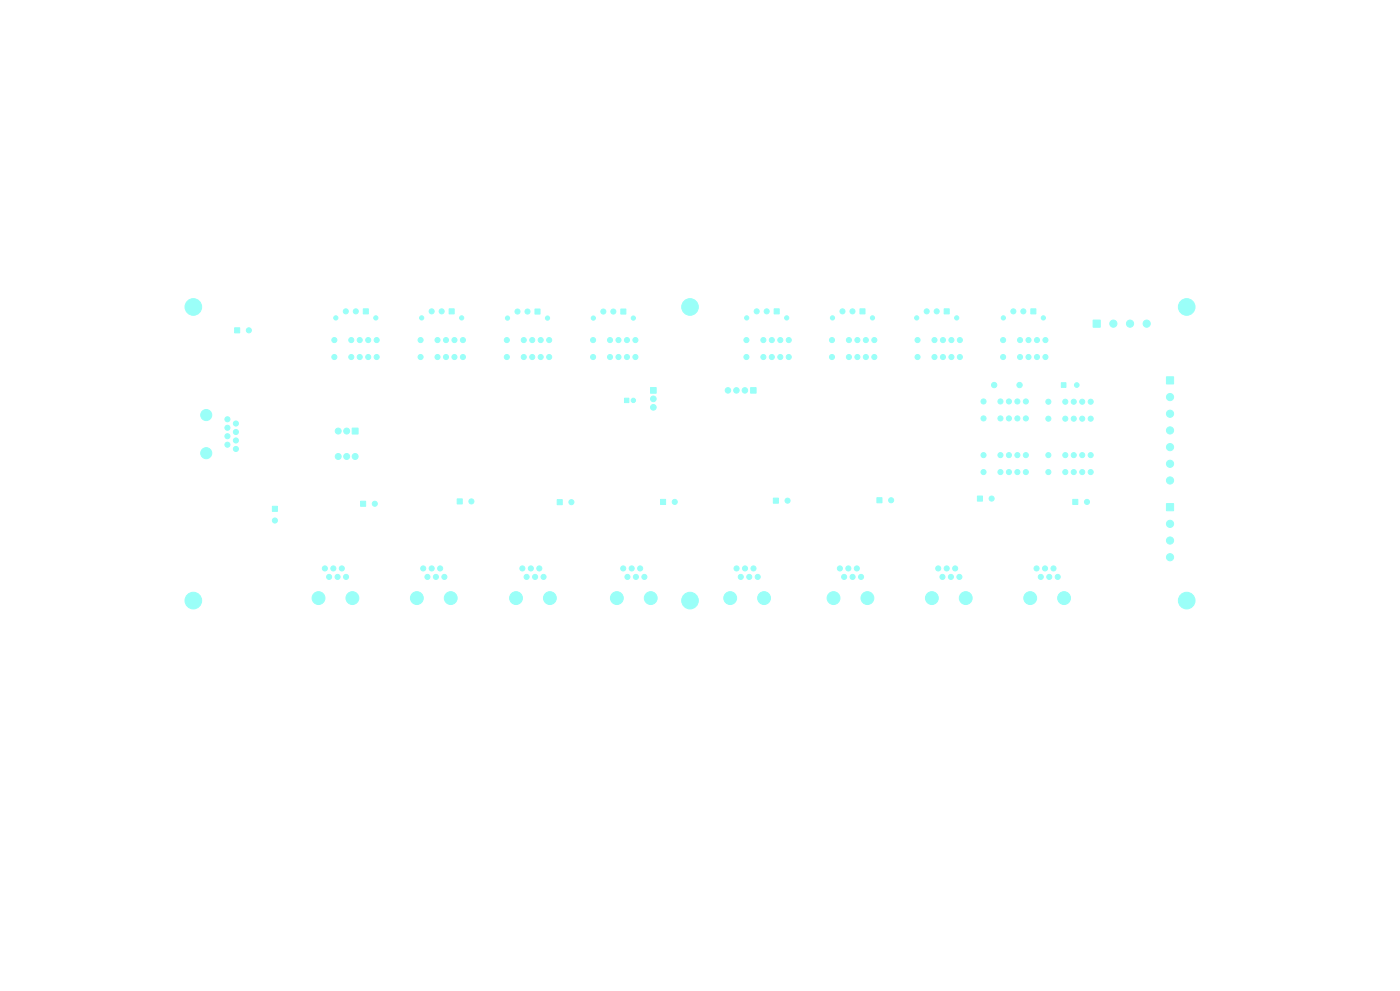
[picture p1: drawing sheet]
<svg xmlns="http://www.w3.org/2000/svg" width="420mm" height="297mm" viewBox="0 0 420 297" stroke-linecap="round" stroke-linejoin="round" font-family="sans-serif">
<g fill="#9afff8" stroke="#9afff8" stroke-width=".3">
<path d="M109 92.6h1.5v1.5h-1.5z"/>
<path d="M350 113h2v2h-2z"/>
<path d="M198.2 149.7h1.5v1.5h-1.5z"/>
<path d="M186.2 92.6h1.6v1.5h-1.6z"/>
<path d="M283.2 92.6h1.6v1.5h-1.6z"/>
<path d="M81.7 151.7h1.5v1.6h-1.5z"/>
<path d="M293.2 148.7h1.5v1.5h-1.5z"/>
<path d="M225.2 116.2h1.6v1.6h-1.6z"/>
<path d="M350 151h2v2h-2z"/>
<path d="M258 92.6h1.5v1.5h-1.5z"/>
<path d="M167.2 149.7h1.5v1.6h-1.5z"/>
<path d="M70.4 98.2h1.5v1.6h-1.5z"/>
<path d="M134.7 92.6h1.6v1.5h-1.6z"/>
<path d="M328 96h2v2h-2z"/>
<path d="M105.7 128.3h1.7v1.8h-1.7z"/>
<path d="M137.2 149.5h1.5v1.5h-1.5z"/>
<path d="M195.1 116.1h1.7v1.7h-1.7z"/>
<path d="M108.2 150.2h1.5v1.5h-1.5z"/>
<path d="M232.2 92.6h1.6v1.5h-1.6z"/>
<path d="M232 149.3h1.5v1.5h-1.5z"/>
<path d="M318.4 114.7h1.4v1.4h-1.4z"/>
<path d="M263.1 149.2h1.5v1.5h-1.5z"/>
<path d="M321.8 149.7h1.5v1.5h-1.5z"/>
<path d="M160.5 92.6h1.5v1.5h-1.5z"/>
<path d="M187.3 119.3h1.4v1.4h-1.4z"/>
<path d="M309.2 92.6h1.6v1.5h-1.6z"/>
<circle cx="100.7" cy="95.3" r=".63"/>
<circle cx="112.7" cy="95.3" r=".63"/>
<circle cx="106.7" cy="93.3" r=".76"/>
<circle cx="103.7" cy="93.3" r=".76"/>
<circle cx="295" cy="125.4" r=".76"/>
<circle cx="300.1" cy="125.4" r=".76"/>
<circle cx="302.7" cy="125.4" r=".76"/>
<circle cx="305.2" cy="125.4" r=".76"/>
<circle cx="307.7" cy="125.4" r=".76"/>
<circle cx="307.7" cy="120.3" r=".76"/>
<circle cx="305.2" cy="120.3" r=".76"/>
<circle cx="302.7" cy="120.3" r=".76"/>
<circle cx="300.1" cy="120.3" r=".76"/>
<circle cx="295" cy="120.3" r=".76"/>
<circle cx="351" cy="119" r="1.08"/>
<circle cx="351" cy="124" r="1.08"/>
<circle cx="351" cy="129" r="1.08"/>
<circle cx="351" cy="134" r="1.08"/>
<circle cx="351" cy="139" r="1.08"/>
<circle cx="351" cy="144" r="1.08"/>
<circle cx="58" cy="180" r="2.5"/>
<circle cx="275.3" cy="107" r=".76"/>
<circle cx="280.3" cy="107" r=".76"/>
<circle cx="282.9" cy="107" r=".76"/>
<circle cx="285.4" cy="107" r=".76"/>
<circle cx="288" cy="107" r=".76"/>
<circle cx="288" cy="101.9" r=".76"/>
<circle cx="285.4" cy="101.9" r=".76"/>
<circle cx="282.9" cy="101.9" r=".76"/>
<circle cx="280.3" cy="101.9" r=".76"/>
<circle cx="275.3" cy="101.9" r=".76"/>
<circle cx="100.3" cy="107" r=".76"/>
<circle cx="105.4" cy="107" r=".76"/>
<circle cx="107.9" cy="107" r=".76"/>
<circle cx="110.5" cy="107" r=".76"/>
<circle cx="113" cy="107" r=".76"/>
<circle cx="113" cy="101.9" r=".76"/>
<circle cx="110.5" cy="101.9" r=".76"/>
<circle cx="107.9" cy="101.9" r=".76"/>
<circle cx="105.4" cy="101.9" r=".76"/>
<circle cx="100.3" cy="101.9" r=".76"/>
<circle cx="202.4" cy="150.4" r=".76"/>
<circle cx="178" cy="95.3" r=".63"/>
<circle cx="190" cy="95.3" r=".63"/>
<circle cx="184" cy="93.4" r=".76"/>
<circle cx="181" cy="93.4" r=".76"/>
<circle cx="275" cy="95.3" r=".63"/>
<circle cx="287" cy="95.3" r=".63"/>
<circle cx="281" cy="93.3" r=".76"/>
<circle cx="278" cy="93.3" r=".76"/>
<circle cx="82.5" cy="156" r=".76"/>
<circle cx="61.9" cy="124.4" r="1.66"/>
<circle cx="61.9" cy="135.8" r="1.66"/>
<circle cx="68.2" cy="125.7" r=".76"/>
<circle cx="70.8" cy="126.9" r=".76"/>
<circle cx="68.2" cy="128.2" r=".76"/>
<circle cx="70.8" cy="129.5" r=".76"/>
<circle cx="68.2" cy="130.7" r=".76"/>
<circle cx="70.8" cy="132" r=".76"/>
<circle cx="68.2" cy="133.3" r=".76"/>
<circle cx="70.8" cy="134.5" r=".76"/>
<circle cx="297.5" cy="149.4" r=".76"/>
<circle cx="223.9" cy="107" r=".76"/>
<circle cx="229" cy="107" r=".76"/>
<circle cx="231.5" cy="107" r=".76"/>
<circle cx="234.1" cy="107" r=".76"/>
<circle cx="236.6" cy="107" r=".76"/>
<circle cx="236.6" cy="101.9" r=".76"/>
<circle cx="234.1" cy="101.9" r=".76"/>
<circle cx="231.5" cy="101.9" r=".76"/>
<circle cx="229" cy="101.9" r=".76"/>
<circle cx="223.9" cy="101.9" r=".76"/>
<circle cx="223.5" cy="117" r=".83"/>
<circle cx="220.9" cy="117" r=".83"/>
<circle cx="218.4" cy="117" r=".83"/>
<circle cx="351" cy="157" r="1.08"/>
<circle cx="351" cy="162" r="1.08"/>
<circle cx="351" cy="167" r="1.08"/>
<circle cx="58" cy="92" r="2.5"/>
<circle cx="356" cy="180" r="2.5"/>
<circle cx="295" cy="141.5" r=".76"/>
<circle cx="300.1" cy="141.5" r=".76"/>
<circle cx="302.7" cy="141.5" r=".76"/>
<circle cx="305.2" cy="141.5" r=".76"/>
<circle cx="307.7" cy="141.5" r=".76"/>
<circle cx="307.7" cy="136.4" r=".76"/>
<circle cx="305.2" cy="136.4" r=".76"/>
<circle cx="302.7" cy="136.4" r=".76"/>
<circle cx="300.1" cy="136.4" r=".76"/>
<circle cx="295" cy="136.4" r=".76"/>
<circle cx="356" cy="92" r="2.5"/>
<circle cx="207" cy="92" r="2.5"/>
<circle cx="249.7" cy="95.3" r=".63"/>
<circle cx="261.7" cy="95.3" r=".63"/>
<circle cx="255.7" cy="93.3" r=".76"/>
<circle cx="252.7" cy="93.3" r=".76"/>
<circle cx="300.9" cy="107" r=".76"/>
<circle cx="306" cy="107" r=".76"/>
<circle cx="308.5" cy="107" r=".76"/>
<circle cx="311.1" cy="107" r=".76"/>
<circle cx="313.6" cy="107" r=".76"/>
<circle cx="313.6" cy="101.9" r=".76"/>
<circle cx="311.1" cy="101.9" r=".76"/>
<circle cx="308.5" cy="101.9" r=".76"/>
<circle cx="306" cy="101.9" r=".76"/>
<circle cx="300.9" cy="101.9" r=".76"/>
<circle cx="126.2" cy="107" r=".76"/>
<circle cx="131.3" cy="107" r=".76"/>
<circle cx="133.8" cy="107" r=".76"/>
<circle cx="136.3" cy="107" r=".76"/>
<circle cx="138.9" cy="107" r=".76"/>
<circle cx="138.9" cy="101.9" r=".76"/>
<circle cx="136.3" cy="101.9" r=".76"/>
<circle cx="133.8" cy="101.9" r=".76"/>
<circle cx="131.3" cy="101.9" r=".76"/>
<circle cx="126.2" cy="101.9" r=".76"/>
<circle cx="314.5" cy="141.5" r=".76"/>
<circle cx="319.6" cy="141.5" r=".76"/>
<circle cx="322.1" cy="141.5" r=".76"/>
<circle cx="324.7" cy="141.5" r=".76"/>
<circle cx="327.2" cy="141.5" r=".76"/>
<circle cx="327.2" cy="136.4" r=".76"/>
<circle cx="324.7" cy="136.4" r=".76"/>
<circle cx="322.1" cy="136.4" r=".76"/>
<circle cx="319.6" cy="136.4" r=".76"/>
<circle cx="314.5" cy="136.4" r=".76"/>
<circle cx="171.4" cy="150.5" r=".76"/>
<circle cx="177.9" cy="107" r=".76"/>
<circle cx="183" cy="107" r=".76"/>
<circle cx="185.5" cy="107" r=".76"/>
<circle cx="188.1" cy="107" r=".76"/>
<circle cx="190.6" cy="107" r=".76"/>
<circle cx="190.6" cy="101.9" r=".76"/>
<circle cx="188.1" cy="101.9" r=".76"/>
<circle cx="185.5" cy="101.9" r=".76"/>
<circle cx="183" cy="101.9" r=".76"/>
<circle cx="177.9" cy="101.9" r=".76"/>
<circle cx="207" cy="180" r="2.5"/>
<circle cx="298.2" cy="115.4" r=".8"/>
<circle cx="305.9" cy="115.4" r=".8"/>
<circle cx="74.7" cy="99" r=".76"/>
<circle cx="314.5" cy="125.5" r=".76"/>
<circle cx="319.6" cy="125.5" r=".76"/>
<circle cx="322.1" cy="125.5" r=".76"/>
<circle cx="324.7" cy="125.5" r=".76"/>
<circle cx="327.2" cy="125.5" r=".76"/>
<circle cx="327.2" cy="120.4" r=".76"/>
<circle cx="324.7" cy="120.4" r=".76"/>
<circle cx="322.1" cy="120.4" r=".76"/>
<circle cx="319.6" cy="120.4" r=".76"/>
<circle cx="314.5" cy="120.4" r=".76"/>
<circle cx="126.5" cy="95.3" r=".63"/>
<circle cx="138.5" cy="95.3" r=".63"/>
<circle cx="132.5" cy="93.3" r=".76"/>
<circle cx="129.5" cy="93.3" r=".76"/>
<circle cx="334" cy="97" r="1.08"/>
<circle cx="339" cy="97" r="1.08"/>
<circle cx="344" cy="97" r="1.08"/>
<circle cx="106.5" cy="136.8" r=".89"/>
<circle cx="104" cy="136.8" r=".89"/>
<circle cx="101.5" cy="136.8" r=".89"/>
<circle cx="101.5" cy="129.2" r=".89"/>
<circle cx="104" cy="129.2" r=".89"/>
<circle cx="141.4" cy="150.3" r=".76"/>
<circle cx="196" cy="119.5" r=".85"/>
<circle cx="196" cy="122.1" r=".85"/>
<circle cx="112.4" cy="151" r=".76"/>
<circle cx="224" cy="95.3" r=".63"/>
<circle cx="236" cy="95.3" r=".63"/>
<circle cx="230" cy="93.3" r=".76"/>
<circle cx="227" cy="93.3" r=".76"/>
<circle cx="236.3" cy="150" r=".76"/>
<circle cx="323" cy="115.4" r=".7"/>
<circle cx="267.3" cy="149.9" r=".76"/>
<circle cx="152" cy="107" r=".76"/>
<circle cx="157.1" cy="107" r=".76"/>
<circle cx="159.7" cy="107" r=".76"/>
<circle cx="162.2" cy="107" r=".76"/>
<circle cx="164.7" cy="107" r=".76"/>
<circle cx="164.7" cy="101.9" r=".76"/>
<circle cx="162.2" cy="101.9" r=".76"/>
<circle cx="159.7" cy="101.9" r=".76"/>
<circle cx="157.1" cy="101.9" r=".76"/>
<circle cx="152" cy="101.9" r=".76"/>
<circle cx="326.1" cy="150.4" r=".76"/>
<circle cx="249.6" cy="107" r=".76"/>
<circle cx="254.7" cy="107" r=".76"/>
<circle cx="257.2" cy="107" r=".76"/>
<circle cx="259.8" cy="107" r=".76"/>
<circle cx="262.3" cy="107" r=".76"/>
<circle cx="262.3" cy="101.9" r=".76"/>
<circle cx="259.8" cy="101.9" r=".76"/>
<circle cx="257.2" cy="101.9" r=".76"/>
<circle cx="254.7" cy="101.9" r=".76"/>
<circle cx="249.6" cy="101.9" r=".76"/>
<circle cx="152.2" cy="95.3" r=".63"/>
<circle cx="164.2" cy="95.3" r=".63"/>
<circle cx="158.2" cy="93.4" r=".76"/>
<circle cx="155.2" cy="93.4" r=".76"/>
<circle cx="190" cy="120" r=".66"/>
<circle cx="301" cy="95.3" r=".63"/>
<circle cx="313" cy="95.3" r=".63"/>
<circle cx="307" cy="93.3" r=".76"/>
<circle cx="304" cy="93.3" r=".76"/>
<circle cx="187" cy="170.4" r=".76"/>
<circle cx="188.2" cy="172.9" r=".76"/>
<circle cx="189.5" cy="170.4" r=".76"/>
<circle cx="190.8" cy="172.9" r=".76"/>
<circle cx="192" cy="170.4" r=".76"/>
<circle cx="193.3" cy="172.9" r=".76"/>
<circle cx="185.1" cy="179.3" r="1.93"/>
<circle cx="195.2" cy="179.3" r="1.93"/>
<circle cx="97.5" cy="170.4" r=".76"/>
<circle cx="98.7" cy="172.9" r=".76"/>
<circle cx="100" cy="170.4" r=".76"/>
<circle cx="101.3" cy="172.9" r=".76"/>
<circle cx="102.5" cy="170.4" r=".76"/>
<circle cx="103.8" cy="172.9" r=".76"/>
<circle cx="95.6" cy="179.3" r="1.93"/>
<circle cx="105.7" cy="179.3" r="1.93"/>
<circle cx="156.7" cy="170.4" r=".76"/>
<circle cx="158" cy="172.9" r=".76"/>
<circle cx="159.3" cy="170.4" r=".76"/>
<circle cx="160.5" cy="172.9" r=".76"/>
<circle cx="161.8" cy="170.4" r=".76"/>
<circle cx="163.1" cy="172.9" r=".76"/>
<circle cx="154.8" cy="179.3" r="1.93"/>
<circle cx="165" cy="179.3" r="1.93"/>
<circle cx="127" cy="170.4" r=".76"/>
<circle cx="128.2" cy="172.9" r=".76"/>
<circle cx="129.5" cy="170.4" r=".76"/>
<circle cx="130.8" cy="172.9" r=".76"/>
<circle cx="132" cy="170.4" r=".76"/>
<circle cx="133.3" cy="172.9" r=".76"/>
<circle cx="125.1" cy="179.3" r="1.93"/>
<circle cx="135.2" cy="179.3" r="1.93"/>
<circle cx="221" cy="170.4" r=".76"/>
<circle cx="222.2" cy="172.9" r=".76"/>
<circle cx="223.5" cy="170.4" r=".76"/>
<circle cx="224.8" cy="172.9" r=".76"/>
<circle cx="226" cy="170.4" r=".76"/>
<circle cx="227.3" cy="172.9" r=".76"/>
<circle cx="219.1" cy="179.3" r="1.93"/>
<circle cx="229.2" cy="179.3" r="1.93"/>
<circle cx="281.5" cy="170.4" r=".76"/>
<circle cx="282.7" cy="172.9" r=".76"/>
<circle cx="284" cy="170.4" r=".76"/>
<circle cx="285.3" cy="172.9" r=".76"/>
<circle cx="286.5" cy="170.4" r=".76"/>
<circle cx="287.8" cy="172.9" r=".76"/>
<circle cx="279.6" cy="179.3" r="1.93"/>
<circle cx="289.7" cy="179.3" r="1.93"/>
<circle cx="252" cy="170.4" r=".76"/>
<circle cx="253.2" cy="172.9" r=".76"/>
<circle cx="254.5" cy="170.4" r=".76"/>
<circle cx="255.8" cy="172.9" r=".76"/>
<circle cx="257" cy="170.4" r=".76"/>
<circle cx="258.3" cy="172.9" r=".76"/>
<circle cx="250.1" cy="179.3" r="1.93"/>
<circle cx="260.2" cy="179.3" r="1.93"/>
<circle cx="311" cy="170.4" r=".76"/>
<circle cx="312.2" cy="172.9" r=".76"/>
<circle cx="313.5" cy="170.4" r=".76"/>
<circle cx="314.8" cy="172.9" r=".76"/>
<circle cx="316" cy="170.4" r=".76"/>
<circle cx="317.3" cy="172.9" r=".76"/>
<circle cx="309.1" cy="179.3" r="1.93"/>
<circle cx="319.2" cy="179.3" r="1.93"/>
</g>
</svg>
